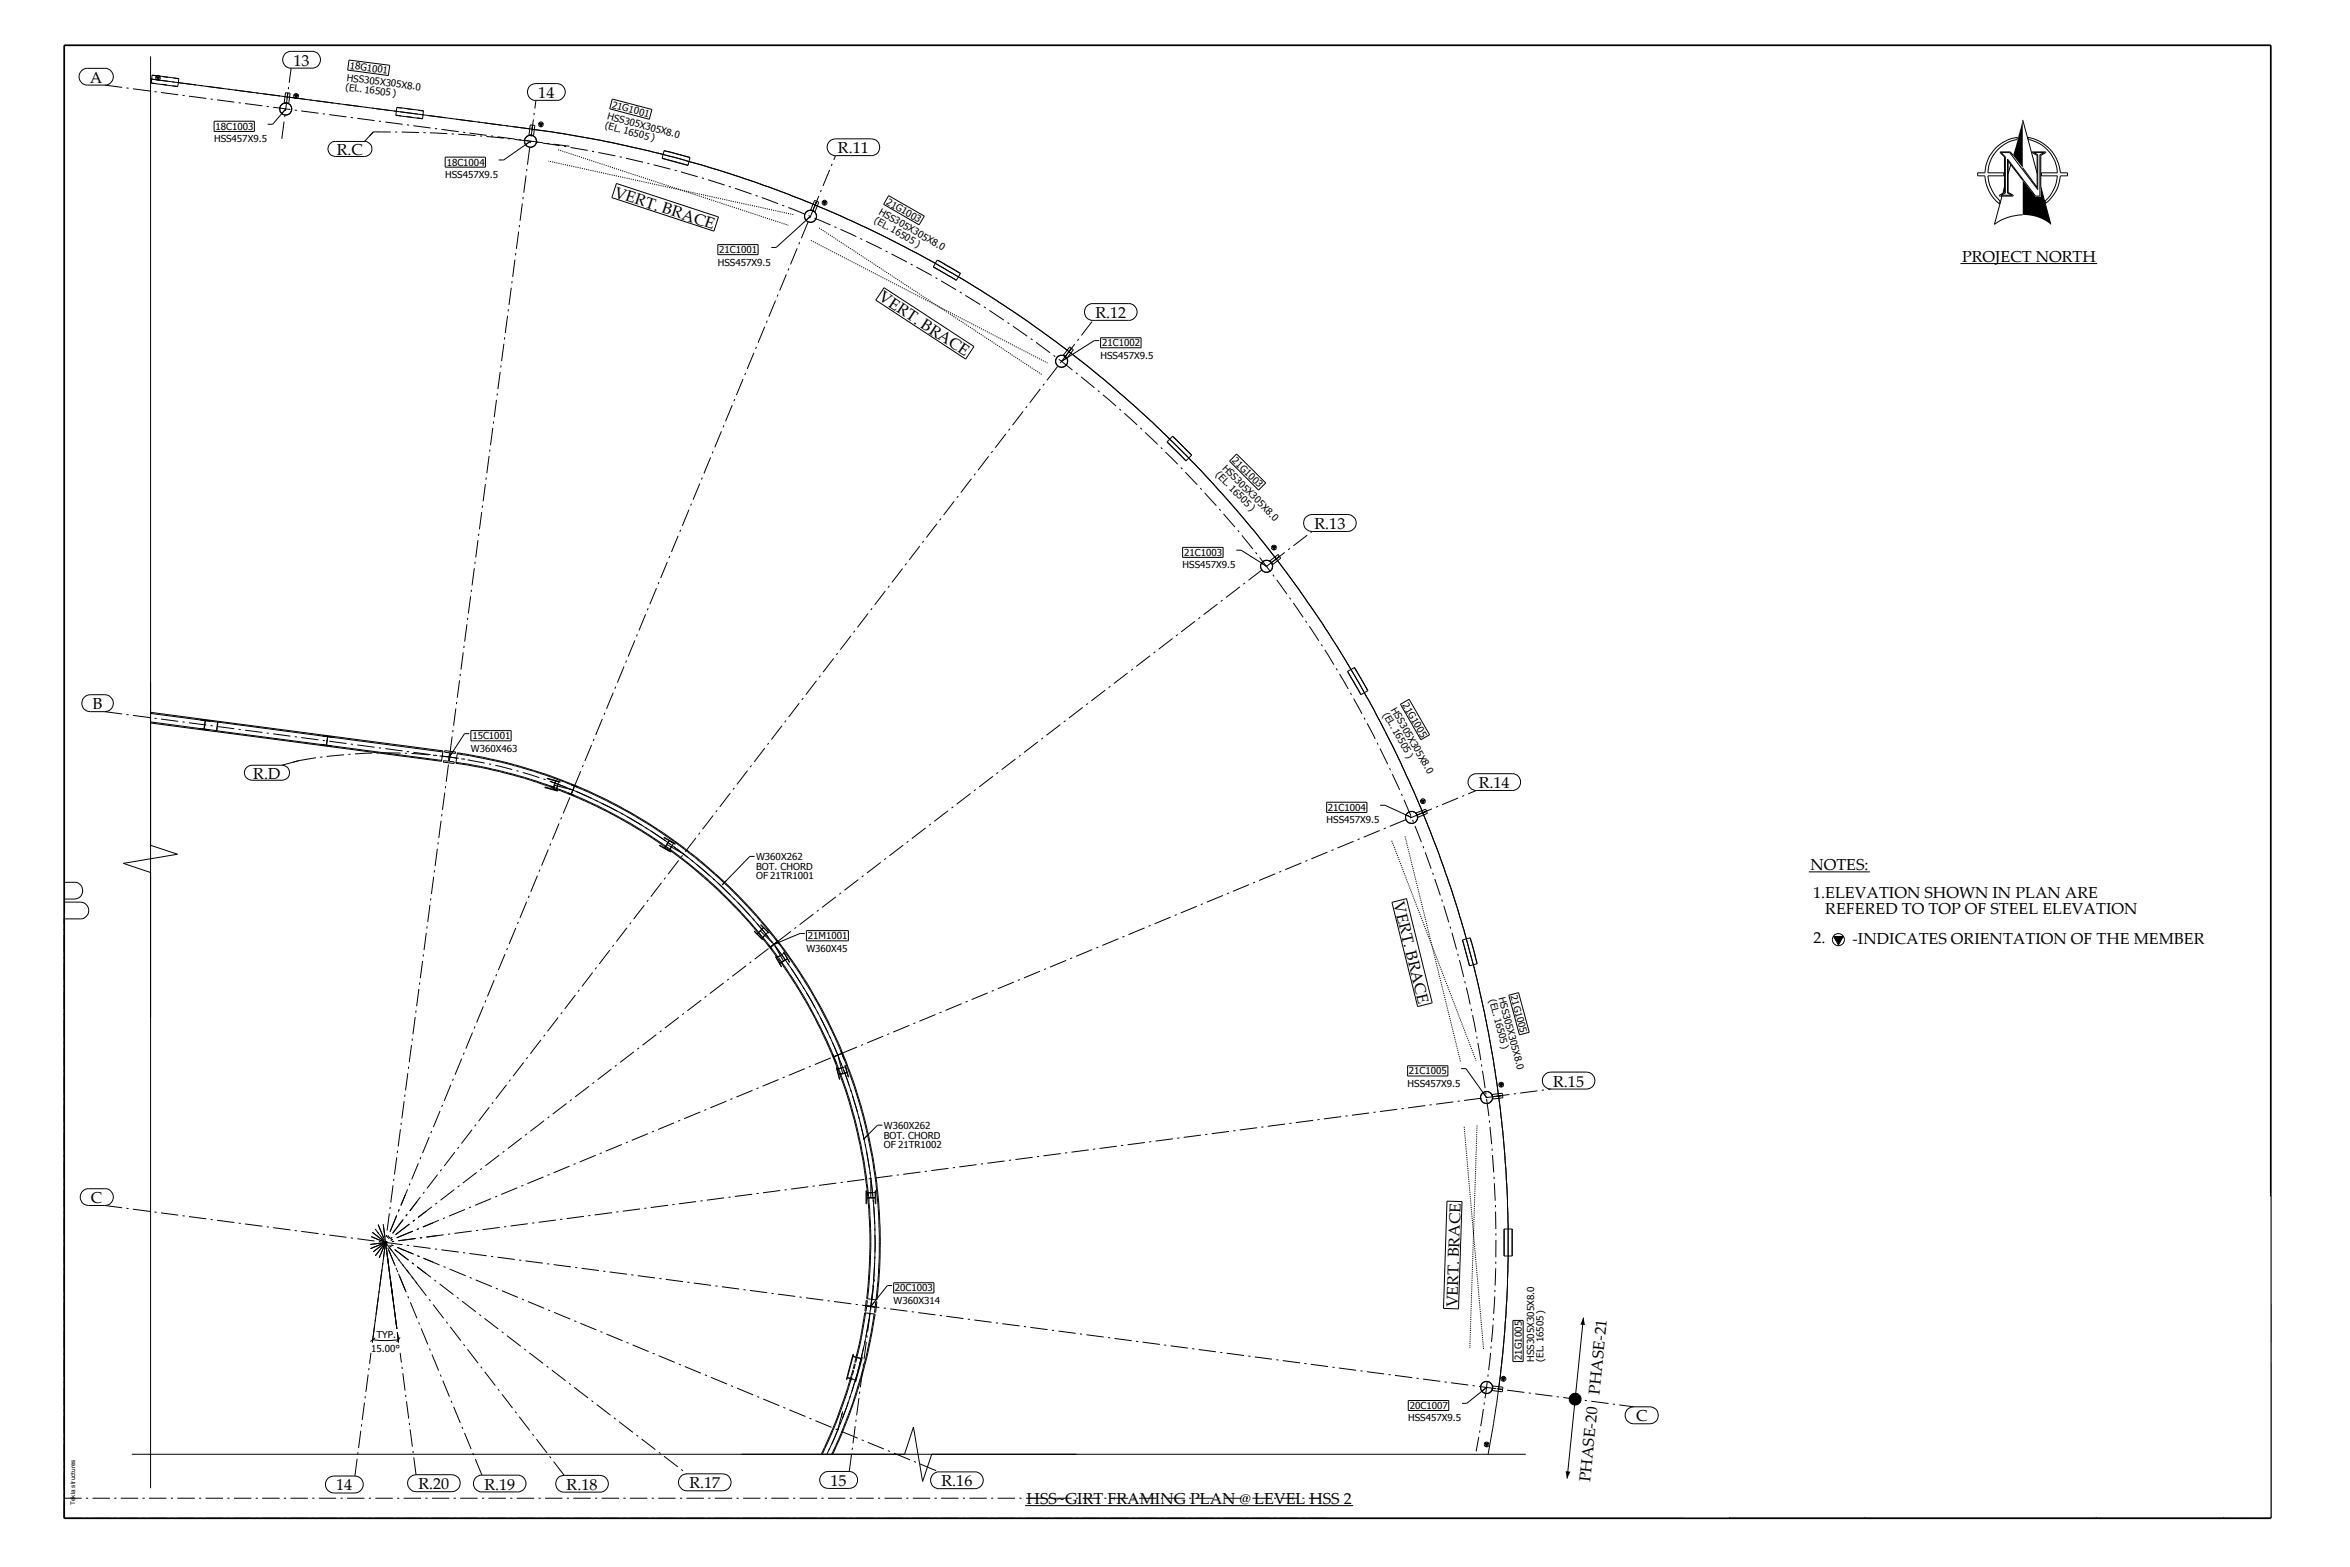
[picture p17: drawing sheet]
<svg xmlns="http://www.w3.org/2000/svg" width="914mm" height="610mm" viewBox="0 0 914 610" stroke-linecap="round" stroke-linejoin="round" font-family="sans-serif">
<defs><g id="words">
<g font-size="6.2">
<text x="114.2" y="25.6">13</text>
<text x="35" y="32.2">A</text>
<text x="209.5" y="38.1">14</text>
<text x="326.1" y="59.6">R.11</text>
<text x="131.1" y="60.3">R.C</text>
<text x="238.8" y="76.5" transform="rotate(18 238.8 76.5)">VERT. BRACE</text>
<text x="763.4" y="101.9">PROJECT NORTH</text>
<text x="341.5" y="116.5" transform="rotate(33 341.5 116.5)">VERT. BRACE</text>
<text x="426.2" y="123.7">R.12</text>
<text x="511.5" y="205.8">R.13</text>
<text x="36.1" y="275.9">B</text>
<text x="98.6" y="302.9">R.D</text>
<text x="575.4" y="306.6">R.14</text>
<text x="704.4" y="338.6">NOTES:</text>
<text x="542.2" y="351.4" transform="rotate(76 542.2 351.4)">VERT. BRACE</text>
<text x="705.5" y="349.5">1.ELEVATION SHOWN IN PLAN ARE</text>
<text x="710.2" y="355.7">REFERED TO TOP OF STEEL ELEVATION</text>
<text x="705.6" y="366.9">2.</text>
<text x="720.9" y="367.4">-INDICATES ORIENTATION OF THE MEMBER</text>
<text x="604.4" y="422.7">R.15</text>
<text x="35.4" y="468">C</text>
<text x="567.1" y="508.6" transform="rotate(-88 567.1 508.6)">VERT. BRACE</text>
<text x="622.4" y="542.5" transform="rotate(-84 622.4 542.5)">PHASE-21</text>
<text x="636.6" y="553">C</text>
<text x="130.8" y="579.8">14</text>
<text x="162.8" y="579.4">R.20</text>
<text x="188.5" y="579.5">R.19</text>
<text x="220.5" y="579.5">R.18</text>
<text x="268.2" y="579">R.17</text>
<text x="323.2" y="578.1">15</text>
<text x="366.4" y="578.2">R.16</text>
<text x="618.7" y="576.7" transform="rotate(-84 618.7 576.7)">PHASE-20</text>
<text x="399.5" y="585.1">HSS~GIRT FRAMING PLAN @ LEVEL HSS 2</text>
</g>
<g font-size="3.7">
<text x="136" y="26.8" transform="rotate(7 136 26.8)">18G1001</text>
<text x="134.3" y="35.1" transform="rotate(7 134.3 35.1)">(EL. 16505 )</text>
<text x="134.8" y="31.4" transform="rotate(7 134.8 31.4)">HSS305X305X8.0</text>
<text x="237.9" y="41.8" transform="rotate(15 237.9 41.8)">21G1001</text>
<text x="236.1" y="46.3" transform="rotate(15 236.1 46.3)">HSS305X305X8.0</text>
<text x="83.9" y="50.5">18C1003</text>
<text x="235.2" y="49.9" transform="rotate(15 235.2 49.9)">(EL. 16505 )</text>
<text x="83.3" y="55.4">HSS457X9.5</text>
<text x="173.8" y="64.4">18C1004</text>
<text x="173.2" y="69.3">HSS457X9.5</text>
<text x="341.7" y="83.1" transform="rotate(30 341.7 83.1)">HSS305X305X8.0</text>
<text x="344.6" y="79.3" transform="rotate(30 344.6 79.3)">21G1003</text>
<text x="339.9" y="86.4" transform="rotate(30 339.9 86.4)">(EL. 16505 )</text>
<text x="279.8" y="98.6">21C1001</text>
<text x="279.3" y="103.3">HSS457X9.5</text>
<text x="428.8" y="134.8">21C1002</text>
<text x="428.2" y="139.5">HSS457X9.5</text>
<text x="479.2" y="179.3" transform="rotate(45 479.2 179.3)">21G1003</text>
<text x="472.9" y="184.9" transform="rotate(45 472.9 184.9)">(EL. 16505 )</text>
<text x="475.4" y="182.3" transform="rotate(45 475.4 182.3)">HSS305X305X8.0</text>
<text x="460.2" y="221.1">HSS457X9.5</text>
<text x="460.8" y="216.2">21C1003</text>
<text x="545.6" y="274.2" transform="rotate(60 545.6 274.2)">21G1005</text>
<text x="538" y="278" transform="rotate(60 538 278)">(EL. 16505 )</text>
<text x="541.1" y="276.1" transform="rotate(60 541.1 276.1)">HSS305X305X8.0</text>
<text x="183.8" y="287.6">15C1001</text>
<text x="183.2" y="292.4">W360X463</text>
<text x="516.7" y="315.5">21C1004</text>
<text x="516.2" y="320.3">HSS457X9.5</text>
<text x="294.2" y="334.7">W360X262</text>
<text x="294.2" y="338.3">BOT. CHORD</text>
<text x="294.2" y="342.1">OF 21TR1001</text>
<text x="314.4" y="365.4">21M1001</text>
<text x="313.8" y="370.2">W360X45</text>
<text x="579.5" y="389.1" transform="rotate(75 579.5 389.1)">(EL. 16505 )</text>
<text x="583" y="388.2" transform="rotate(75 583 388.2)">HSS305X305X8.0</text>
<text x="587.8" y="387.5" transform="rotate(75 587.8 387.5)">21G1005</text>
<text x="548.2" y="418">21C1005</text>
<text x="547.7" y="422.8">HSS457X9.5</text>
<text x="343.9" y="439.3">W360X262</text>
<text x="343.9" y="443">BOT. CHORD</text>
<text x="343.9" y="446.6">OF 21TR1002</text>
<text x="348.2" y="502.4">20C1003</text>
<text x="347.7" y="507.2">W360X314</text>
<text x="146.5" y="520.4">TYP.</text>
<text x="144.4" y="525.8">15.00°</text>
<text x="592.2" y="529.1" transform="rotate(-90 592.2 529.1)">21G1005</text>
<text x="597" y="529.7" transform="rotate(-90 597 529.7)">HSS305X305X8.0</text>
<text x="600.6" y="529.7" transform="rotate(-90 600.6 529.7)">(EL. 16505)</text>
<text x="548.6" y="548.2">20C1007</text>
<text x="548" y="553">HSS457X9.5</text>
</g>
<text font-size="3.5" x="870.5" y="589.9">Rev.</text>
<text font-size="2.5" x="29.2" y="585.5" transform="rotate(-90 29.2 585.5)">Tekla structures</text>
</g></defs>
<path d="M25 17.6h858.6v573h-858.6z" fill="none" stroke="#000" stroke-width=".68" stroke-linecap="butt"/>
<g fill="none" stroke="#000" stroke-width=".39">
<path d="M31.7 27.5l1.7-.9h7.4a3.3 3.3 0 0 1 3.3 3.2 3.3 3.3 0 0 1-3.3 3.3h-6.8a3.2 3.2 0 0 1-3-2 3.2 3.2 0 0 1 .7-3.6zM58.6 30.7l52.9 7M58.6 21.9v557.1M59.2 29.2l10.4 1.4-.4 3.1-10.4-1.4zM60.7 29.8h1.5l-.7 1.3zM110.9 20.9l1.7-.9h8.8a3.3 3.3 0 0 1 3.3 3.2 3.3 3.3 0 0 1-3.3 3.3h-8.1a3.3 3.3 0 0 1-3.1-2 3.3 3.3 0 0 1 .7-3.6zM112.1 37.8l94.7 12.4M114.5 36.8h1.5l-.8 1.4zM135.8 23.4l15.8 2-.5 4-15.8-2.1zM206.2 33.4l1.1-.6 1.2-.3h8.2a3.3 3.3 0 0 1 3.3 3.3 3.3 3.3 0 0 1-3.3 3.2h-8.2a3.3 3.3 0 0 1-3-2 3.3 3.3 0 0 1 .7-3.6zM238.3 38.5l15.4 4.1-1.1 3.8-15.4-4.1zM83.3 47.2h15.7v3.9h-15.7z"/>
<path d="M110.6 40.1l.5-4 1.8 .1-.5 4.1M111.2 42.4l-5.1 5.9h-2M128.4 55.9l1.6-.9h11.8a2.92 2.92 0 0 1 2.9 3 2.92 2.92 0 0 1-2.9 2.9h-11.3a2.97 2.97 0 0 1-2.6-1.9 2.97 2.97 0 0 1 .5-3.1zM143.8 52.9l1.5-1.6-3.5 3.7M154.4 41.7l10.4 1.4-.4 3.1-10.4-1.3zM205.8 52.7l.5-4.1 1.8 .2-.5 4M206.4 54.9l-10.4 7.3h-1.9M207 50.3a436.8 436.8 0 0 1 207.4 85.3l15.2 12.1 13.1 11.4 14.2 13.4 10.8 11 13 14.4 11.1 13.4 12.9 17 9.9 14.4a440 440 0 0 1 33.6 61l4.7 10.7a450.7 450.7 0 0 1 12.2 32.6 409.8 409.8 0 0 1 12.8 48.7 421.7 421.7 0 0 1 7.1 48l1.6 23.2 .2 23.2a449.6 449.6 0 0 1-7.8 75.6M209.7 47.9h1.5l-.7 1.4zM258.4 58.6l10.1 2.7-.8 3-10.1-2.7zM322.8 54.9l1-.6 1.3-.3h13.9a3.3 3.3 0 0 1 3.3 3.3 3.3 3.3 0 0 1-3.3 3.2h-13.9a3.2 3.2 0 0 1-3-2 3.2 3.2 0 0 1 .7-3.6zM776.1 58a15.1 15.1 0 0 1 8.9-4.6l-.2 .9a13.6 13.6 0 0 0-11.3 12.9h6.2v1.2h-6.2a15 15 0 0 0 4.8 9.8l-.3 1.1a15.1 15.1 0 0 1-5.7-10.9h-2.8v-1.2h2.8a15 15 0 0 1 3.8-9.2z"/>
<path d="M778.6 59.4h3.4l10.9 14.3v-13.5l-1.6-.8h4.1l-1.7 .8v16.1h-1.6l-11-14.4v13.2l1.7 .8h-4.2l1.7-.8v-14.1zM787.1 46.7l5.5 20.7M789 53.4a15.3 15.3 0 0 1 12.7 13.8h2.8v1.2h-2.8a14.8 14.8 0 0 1-5.7 10.7l-.2-.9a15 15 0 0 0 4.7-9.8h-6.2v-1.2h6.2a14 14 0 0 0-11.2-12.9zM173.2 61.1h15.7v3.9h-15.7zM239.9 71.4l39.7 13-1.8 5.5-39.7-13zM320.1 78.4h1.5l-.8 1.3zM345.8 76.1l13.9 8-2.1 3.4-13.8-8zM779 76.2l-2.9 11.1a19 19 0 0 1 11-3.7M779.9 72.6l-.5 2.7M782.4 64l-1 3.6M783.3 60.5l-1.1-1.4h-3.9l1.6 1.9v13.8l-1.9 1.1v.4h5.3v-.4l-1.9-1.1v-12.1l5.7 7.4M787.1 65.3l5.5 7.6v-12.4l-1.9-1.1v-.3h5.3v.3l-1.9 1.1v12.1l3.9 14.7"/>
<path d="M279.3 95.2h15.7v3.9h-15.7zM313.6 85.7l1.8-1.5-13.4 12.1h-1.9M315.4 81.8l1.6-3.8 1.6 .7-1.5 3.8M344 111.9l35 22.9-3.2 4.9-35-22.9zM364.7 101.2l-1.6 2.7 9 5.2 1.6-2.8-8.8-5.1M422.9 119l1.7-.9h14.6a3.3 3.3 0 0 1 3.3 3.3 3.3 3.3 0 0 1-3.3 3.2h-13.9a3.3 3.3 0 0 1-3.1-2 3.3 3.3 0 0 1 .7-3.6zM762.8 102.5h53.2M413.7 138.3l2.5-3.3 1.5 1.1-2.6 3.3M427.7 132.5h-1.9l-12.7 8 1.9-1.2M428.2 131.4h15.8v3.9h-15.8zM456.3 169.7l7.4 7.3-2.3 2.3-7.3-7.3zM481.2 176.6l11.3 11.3-2.8 2.8-11.2-11.3z"/>
<path d="M460.2 212.9h15.7v3.9h-15.7zM481.1 214h1.8l9.9 6.3-2-1.3M494 218.3l3.3-2.6 1 1.5-3.2 2.5M495 212.6h1.5l-.8 1.3zM507.7 201.6l1.6-1.2 1.2-.2h13.9a3.3 3.3 0 0 1 3.3 3.3 3.3 3.3 0 0 1-3.3 3.3h-13.9a3.3 3.3 0 0 1-2.8-5.2zM32.8 271.3l1.7-1h6.3a3.3 3.3 0 0 1 3.3 3.3 3.3 3.3 0 0 1-3.3 3.3h-5.7a3.3 3.3 0 0 1-3-2 3.3 3.3 0 0 1 .7-3.6zM58.6 277.1l26.2 3.5-.1 .3M58.6 277.5l21.2 2.8-.5 3.3M78 279.9l3.8 .7zM524.3 261.2l2.7-1.5 5.3 8.9-2.8 1.7zM544.9 274l3.4-2 8 13.8-3.4 2zM58.6 280.8l20.7 2.8"/>
<path d="M79.3 283.6l-1.8-.1 3.9 .4-1.9-.3M79.5 283.6l4.7 .6M84.4 284.3l42.6 5.6M84.7 280.9l-4.8-.6-.4 3.3M84.7 280.9l-.5 3.7-25.6-3.3M84.8 280.6l87.6 11.5-.6 4.1-87.5-11.6zM84.8 280.9l87.5 11.6M95.6 299l.8-.8 1.6-.5h11.7a2.92 2.92 0 0 1 3 2.9 2.92 2.92 0 0 1-3 2.9h-11.7a2.92 2.92 0 0 1-2.4-4.5zM114.1 296.5l2.1-.6-6.5 1.8M125.1 289.6l3.8 .7zM125.6 286.2l3.8 .7zM127.1 289.9l44.8 5.9"/>
<path d="M127.5 286.6l-.5 3.3M173.1 292l4.2 .5-.1 .6-1.9-.2-.5 3.3 2 .2-.1 .6-4.2-.5 .1-.6 1.9 .3 .4-3.3-1.9-.3zM177.5 296.6a190.6 190.6 0 0 1 37.9 9.6M177.9 293.2a193.7 193.7 0 0 1 45.6 12.6l-1.3 3.1-1.1-.5M182.6 285.4h-1.8l-6 9.1 1.4-2M183.2 284.2h15.7v4h-15.7zM212.9 302.8l5.1 1.3-1.8-.2-.8 3.2 1.7 .4-.1 .3-5-1.4v-.2l3.1 .8 1-3.2zM215.3 306.6a190.6 190.6 0 0 0-37.9-9.7l.6-4 2.3 .3a226.2 226.2 0 0 1 22.4 5 191.3 191.3 0 0 1 42.5 17.8l4.4 2.6a191.7 191.7 0 0 1 53.1 47.5l-.1 .2M216.6 307.1a178.7 178.7 0 0 1 42.2 22.4M216.7 306.7l4.4 1.7M217.3 304.1l-.8 3.3M221.1 308.4l2.4 1.1"/>
<path d="M222.3 308.9l1.2 .6M222.3 308.9l.9 .4M222.4 305.1l2.5 1.1zM223.5 309.5a173.4 173.4 0 0 1 24.1 12.2l11.4 7.5M223.6 305.8l-1.3 3.1M224.5 306.2a190.7 190.7 0 0 1 77.9 60.2M516.2 312.1h15.7v4h-15.7zM537 313.3h1.9l10.3 4.7-2.1-1M550.9 316.3l3.8-1.5 .7 1.6-3.8 1.6M552.9 311.2h1.5l-.8 1.3zM572.2 301.9l1.7-.9h14.5a3.3 3.3 0 0 1 3.3 3.2 3.3 3.3 0 0 1-3.3 3.3h-13.9a3.3 3.3 0 0 1-3-2 3.3 3.3 0 0 1 .7-3.6zM58.6 328.8l10.5 3.5-21.1 3.6 10.6 3.5"/>
<path d="M258.4 325.7l4.4 2.6-2.4-1.2-1.7 2.9 2.2 1.5-4.4-2.6 2.1 1 1.7-2.9zM260.5 330.7a186 186 0 0 1 34.5 32.2M260.7 331.1l-.1 .2M260.7 330.4a183.7 183.7 0 0 1 34.5 32.3M262 328.1l-1.6 2.9M262.5 328.1l-.1 .2M293.6 333.2h-1.8l-10.8 11.1 1.6-1.7M703.8 339.2h23.8M25 350.9h6.2a3.3 3.3 0 0 1 3.3 3.3 3.3 3.3 0 0 1-3.3 3.3h-6.2M25 343.2h3.9a3.3 3.3 0 0 1 3.3 3.3 3.3 3.3 0 0 1-3.3 3.3h-3.9M541.6 351l5.7-1.4 10 40.5-5.7 1.5zM293.5 362.3l1.1 1 2.4-2.5-.9-1.1 3.2 3.3-2.2-2.1-2.5 2.5 2.1 2.1z"/>
<path d="M295.7 364.5h.1M296.6 364.9l3 3.6M296.8 364.7l3 3.7M298.3 361.9l-.1 .1M298.9 362.6l-2.5 2.5M299.1 367.8l.6 .7 2.8-2.1-2.7 2.1 .4 .7zM299.7 368.6l2.6 3.8M299.9 368.5l2.8 3.8M301.8 372.2l1.6 2.4 2.9-1.6-1.3-2.7 2.3 4-.9-1.3-3 1.8 .6 1.4zM302.1 365.6l1 1.4zM302.5 366.4a194.2 194.2 0 0 1 24.7 42.5M302.5 366.3l-2.8 2.1"/>
<path d="M302.6 366.4l.2-.2a192.5 192.5 0 0 1 38.4 139.5l-4-.5a181.6 181.6 0 0 0 .5-39.1M302.6 373.4l-.2 .1M303.9 374.6a180.9 180.9 0 0 1 21.5 39.8l.6 1.4M304.2 374.3l.1 .2a187.4 187.4 0 0 1 19.7 35.6M305.1 370.8l-3 1.8M305.7 371.6l-.1 .1M313.2 363.1h-1.9l-10.1 4.3 2.1-.9M313.8 362h16.3v4h-16.3zM569 365.7l3.1-.9 2.7 10.1-3 .9zM713.5 364.3h3.7l-1.9 3.3zM587.1 387.2l3.8-1 4.1 15.4-3.8 1zM324 410.1l.9 2"/>
<path d="M324.9 412.1l1.4 3.6M325.5 415.4l.8 2.6 3.2-.8-.6-2.8 1.3 4.6-.6-1.7-3.3 .9 .3 1.7zM325.9 416.3l-.2 .1M326.8 418.1a188.4 188.4 0 0 1 10.7 45.9M327.2 418a193.6 193.6 0 0 1 10.6 46M327.2 408.9l.3 .9M327.2 408.9l.7 1.9M327.5 409.8l-3.1 1.3-.4-1M327.6 409.9l.3 .9M327.6 409.9l-3.2 1.2 .5 1M327.9 410.8a192.7 192.7 0 0 1 13 94.9M328.9 415l-3.2 .9"/>
<path d="M329.2 415.4l-.1 .1M547.7 414.6h15.7v4h-15.7zM568.5 415.7h1.9l8 11.3-1.3-2M601.1 418.1l1-.8 1.3-.2h13.9a3.3 3.3 0 0 1 3.3 3.3 3.3 3.3 0 0 1-3.3 3.3h-13.9a3.2 3.2 0 0 1-3-2 3.2 3.2 0 0 1 .7-3.6zM343.3 437.7h-1.8l-5.5 5.5 1.7-1.6M580.5 425.8l4-.5 .3 1.8-4.1 .5M583.4 421.6h1.5l-.8 1.2zM32.2 463.4l1.7-1h6.9a3.3 3.3 0 0 1 3.3 3.3 3.3 3.3 0 0 1-3.3 3.3h-6.3a3.3 3.3 0 0 1-3-2.1 3.3 3.3 0 0 1 .7-3.5zM337 463.2h.2v2.6h3.3v-2.6h.3v5.1h-.3v-2.2h-3.3v2.2h-.2zM337 463.6h.2M337.2 464h3.3M338.1 466.1a188.5 188.5 0 0 1-.5 39.2"/>
<path d="M340.5 463.6h.3M563 467.3l5.9 .1-1.4 41.8-5.8-.2zM585.2 478.1h3.2v10.5h-3.2zM347.7 499h15.7v4h-15.7zM154.4 517l-4.4-33.6-5 37.8a37 37 0 0 0 10 0l-.4-2.9M336.8 510.7l-1.6 9.7-1.7 7.7M337.1 505.9l.4 .1-.3 1.9 3.3 .4 .3-1.9h.4l-.5 4.1h-.4l.2-1.9-3.3-.4-.2 1.9-.5-.1zM340.1 511.2a193 193 0 0 1-5.2 24.7 195.6 195.6 0 0 1-10.8 28.8l-.5 1M347.1 500.1h-1.8l-6.5 8.2 1.6-1.9M588.7 513.7h4v16h-4zM616.1 512.6l-6.3 62.6M674 514.9h209.6"/>
<path d="M691.2 507.3v15.2M723.1 507.3v15.2M837.5 507.3v22.8M146 520.5l-1.9 1.4M155.7 520.3l-1.4 1.8M329.7 535.9l3.2 1M330.9 536.3l-.4 1.1a179.2 179.2 0 0 1-11 28.3M331.2 536.4l-.3 1.1a173.8 173.8 0 0 1-9.8 25.8l-1.1 2.4M331.6 528.4h.1M331.9 526.9l.2 .1-.1 .6 3.2 .9 .3-.6-2.6 9.7 2.2-9-3.2-.9-2.5 8.9zM333.2 528l1.7-7.6 1.6-9.7 4 .5a192.7 192.7 0 0 1-16.1 53.6l-.4 .9M334.9 529.3h.3"/>
<path d="M580.7 539.2l4.1 .5-.3 1.7-4-.5M584.3 535.9h1.4l-.7 1.3zM673.9 529.8h209.7M674 522.5h209.6v-15.2h-209.6v22.8M691.3 522.5v7.3M723.3 522.5v7.6M883.5 522.6v7.2M327.9 549.1l-.5 1.8M548 544.8h15.7v3.9h-15.7zM576.6 541.2l1.8-1.5-7.7 6.2h-1.8M633.3 548.2l1.1-.7 1.3-.2h6.2a3.3 3.3 0 0 1 3.3 3.3 3.3 3.3 0 0 1-3.3 3.3h-6.2a3.3 3.3 0 0 1-3.1-2.1 3.3 3.3 0 0 1 .7-3.6zM673.1 559h210.4"/>
<path d="M673.1 551.1h210.4M725.7 551.1v39.4M815.7 559.1v31.4M51.3 565.7h542.4M127.6 575.1l1.1-.6 1.2-.3h8.2a3.3 3.3 0 0 1 3.2 3.3 3.3 3.3 0 0 1-3.2 3.3h-8.2a3.3 3.3 0 0 1-3-2.1 3.3 3.3 0 0 1 .7-3.6zM159.6 574.6l1-.6 1.3-.3h13.9a3.3 3.3 0 0 1 3.3 3.3 3.3 3.3 0 0 1-3.3 3.3h-13.9a3.3 3.3 0 0 1-3.1-2.1 3.3 3.3 0 0 1 .8-3.6zM185.2 574.8l1.7-.9h14.5a3.3 3.3 0 0 1 3.2 3.2 3.3 3.3 0 0 1-3.2 3.3h-13.9a3.3 3.3 0 0 1-3-2 3.3 3.3 0 0 1 .7-3.6zM217.2 574.9l1.1-.7 1.2-.2h13.9a3.3 3.3 0 0 1 3.3 3.2 3.3 3.3 0 0 1-3.3 3.3h-13.9a3.3 3.3 0 0 1-3-2 3.3 3.3 0 0 1 .7-3.6zM265 574.3l1-.7 1.3-.2h13.9a3.3 3.3 0 0 1 3.3 3.3 3.3 3.3 0 0 1-3.3 3.3h-13.9a3.3 3.3 0 0 1-3.1-2.1 3.3 3.3 0 0 1 .8-3.6zM320 573.4l1-.7 1.2-.3h8.3a3.3 3.3 0 0 1 3.2 3.3 3.3 3.3 0 0 1-3.2 3.3h-8.3a3.2 3.2 0 0 1-3-2 3.2 3.2 0 0 1 .8-3.6zM352 565.7l3.4-10.5 3.6 21.1 3.5-10.6M363.1 573.5l1.6-.9h14.6a3.3 3.3 0 0 1 3.3 3.3 3.3 3.3 0 0 1-3.3 3.2h-13.9a3.3 3.3 0 0 1-3-2 3.3 3.3 0 0 1 .7-3.6z"/>
<path d="M577.7 561.4h1.5l-.8 1.4zM673.1 574.8h210.4M673.1 566.9h210.4M865.2 574.8v15.7M873.8 575.2l6.8 11.7-13.5-.1zM398.9 585.7h127.6M672.9 590.5v-60.5h210.7v60.5M673.1 582.7h143.1M673.1 590.5h210.4"/>
<circle cx="61.5" cy="30.2" r=".94"/>
<circle cx="115.2" cy="37.3" r=".94"/>
<circle cx="111.2" cy="42.4" r="2.4"/>
<circle cx="111.2" cy="42.4" r="2.31"/>
<circle cx="206.4" cy="55" r="2.32"/>
<circle cx="206.4" cy="54.9" r="2.4"/>
<circle cx="210.5" cy="48.4" r=".94"/>
<circle cx="320.8" cy="78.9" r=".95"/>
<circle cx="315.4" cy="84.1" r="2.4"/>
<circle cx="315.4" cy="84.2" r="2.32"/>
<circle cx="413" cy="140.5" r="2.29"/>
<circle cx="413.1" cy="140.5" r="2.38"/>
<circle cx="495.7" cy="213" r=".94"/>
<circle cx="492.8" cy="220.3" r="2.29"/>
<circle cx="492.8" cy="220.3" r="2.41"/>
<circle cx="549.3" cy="318" r="2.31"/>
<circle cx="549.3" cy="318" r="2.38"/>
<circle cx="553.6" cy="311.7" r=".95"/>
<circle cx="715.3" cy="365.5" r="2.35"/>
<circle cx="578.4" cy="427" r="2.29"/>
<circle cx="578.4" cy="426.9" r="2.4"/>
<circle cx="584.1" cy="422" r=".94"/>
<circle cx="578.4" cy="539.8" r="2.29"/>
<circle cx="578.4" cy="539.8" r="2.41"/>
<circle cx="585" cy="536.4" r=".95"/>
<circle cx="612.9" cy="544.3" r="2.27"/>
<circle cx="578.5" cy="561.9" r=".94"/>
</g>
<g fill="none" stroke="#000" stroke-width=".39" stroke-dasharray="6.8 1.7 .8 1.7" stroke-linecap="butt">
<path d="M40.8 33.1l180.8 23.8M58.6 30.7l52.9 7M112.1 37.8l94.7 12.4M109.6 54l3.7-27.5M145.3 51.3a432 432 0 0 1 429.1 513.3M207 50.3l2 .2M209 50.5l1.9 .3M210.9 50.8l1.9 .3M212.8 51.1l1.9 .2M214.7 51.3l2 .3M216.7 51.6l1.8 .3M218.5 51.9l2 .3"/>
<path d="M220.5 52.2l1.8 .4M222.3 52.6l2 .3M224.3 52.9l1.9 .4M226.2 53.3l1.9 .3M228.1 53.6l1.9 .3M230 53.9l1.9 .4M231.9 54.3l1.9 .3M233.8 54.6l1.9 .4M235.7 55l1.9 .4M237.6 55.4l1.9 .4M239.5 55.8l1.9 .4M241.4 56.2l1.9 .4"/>
<path d="M243.3 56.6l1.9 .5M245.2 57.1l1.9 .4M247.1 57.5l1.9 .4M249 57.9l1.9 .4M250.9 58.3l1.8 .5M252.7 58.8l1.9 .5M254.6 59.3l1.9 .4M256.5 59.7l1.9 .5M258.4 60.2l1.9 .5M260.3 60.7l1.8 .4M262.1 61.1l1.9 .5M264 61.6l1.9 .5"/>
<path d="M265.9 62.1l1.8 .6M267.7 62.7l1.9 .5M269.6 63.2l1.8 .6M271.4 63.8l1.9 .5M273.3 64.3l1.9 .6M275.2 64.9l1.8 .5M277 65.4l1.9 .6M278.9 66l1.9 .5M280.8 66.5l1.8 .6M282.6 67.1l1.9 .6M284.5 67.7l1.8 .6M286.3 68.3l1.8 .6"/>
<path d="M288.1 68.9l1.9 .7M290 69.6l1.8 .6M291.8 70.2l1.8 .6M293.6 70.8l1.9 .7M295.5 71.5l1.8 .6M297.3 72.1l1.8 .6M299.1 72.7l1.8 .7M300.9 73.4l1.9 .7M302.8 74.1l1.7 .7M304.5 74.8l1.9 .6M306.4 75.4l1.8 .8M308.2 76.2l1.8 .7"/>
<path d="M310 76.9l1.8 .7M311.8 77.6l1.8 .7M313.6 78.3l1.8 .7M315.4 79l1.8 .8M317.2 79.8l1.7 .7M315.4 84.2l2.4-5.9M318.9 80.5l1.9 .8M320.8 81.3l1.8 .7M322.6 82l1.8 .8M324.4 82.8l1.7 .8M326.1 83.6l1.7 .7M327.8 84.3l1.8 .9"/>
<path d="M329.6 85.2l1.8 .7M331.4 85.9l1.8 .9M333.2 86.8l1.7 .8M334.9 87.6l1.7 .8M336.6 88.4l1.8 .8M338.4 89.2l1.8 .9M340.2 90.1l1.7 .8M341.9 90.9l1.8 .9M343.7 91.8l1.7 .8M345.4 92.6l1.7 1M347.1 93.6l1.7 .8M348.8 94.4l1.8 .9"/>
<path d="M350.6 95.3l1.7 .9M352.3 96.2l1.7 .9M354 97.1l1.7 .9M355.7 98l1.8 .9M357.5 98.9l1.7 .9M359.2 99.8l1.6 1M360.8 100.8l1.7 .9M362.5 101.7l1.7 .9M364.2 102.6l1.7 1M365.9 103.6l1.7 1M367.6 104.6l1.6 1M369.2 105.6l1.7 .9"/>
<path d="M370.9 106.5l1.7 1M372.6 107.5l1.7 1M374.3 108.5l1.6 1M375.9 109.5l1.7 1M377.6 110.5l1.6 1M379.2 111.5l1.7 1M380.9 112.5l1.6 1M382.5 113.5l1.7 1.1M384.2 114.6l1.6 1.1M385.8 115.7l1.6 1M387.4 116.7l1.6 1.1M389 117.8l1.7 1"/>
<path d="M390.7 118.8l1.6 1.1M392.3 119.9l1.7 1.1M394 121l1.5 1M395.5 122l1.6 1.1M397.1 123.1l1.6 1.1M398.7 124.2l1.6 1.1M400.3 125.3l1.6 1.2M401.9 126.5l1.5 1.1M403.4 127.6l1.6 1.1M405 128.7l1.7 1.2M406.7 129.9l1.5 1.1M408.2 131l1.6 1.2"/>
<path d="M409.8 132.2l1.5 1.1M411.3 133.3l1.5 1.2M412.8 134.5l1.6 1.1M414.4 135.6l1.6 1.2M416 136.8l1.5 1.2M417.5 138l1.5 1.2M419 139.2l1.5 1.2M413.1 140.5l3.8-4.9M420.5 140.4l1.6 1.2M422.1 141.6l1.5 1.1M423.6 142.7l1.5 1.3M425.1 144l1.5 1.2"/>
<path d="M426.6 145.2l1.5 1.3M428.1 146.5l1.5 1.2M429.6 147.7l1.4 1.2M431 148.9l1.6 1.3M432.6 150.2l1.4 1.3M434 151.5l1.4 1.2M435.4 152.7l1.6 1.3M437 154l1.4 1.3M438.4 155.3l1.4 1.2M439.8 156.5l1.5 1.3M441.3 157.8l1.4 1.3M442.7 159.1l1.5 1.3"/>
<path d="M444.2 160.4l1.4 1.3M445.6 161.7l1.4 1.4M447 163.1l1.5 1.2M448.5 164.3l1.3 1.4M449.8 165.7l1.5 1.3M451.3 167l1.3 1.4M452.6 168.4l1.5 1.4M454.1 169.8l1.3 1.3M455.4 171.1l1.5 1.4M456.9 172.5l1.3 1.3M458.2 173.8l1.4 1.4M459.6 175.2l1.3 1.3"/>
<path d="M460.9 176.5l1.4 1.4M462.3 177.9l1.3 1.4M463.6 179.3l1.4 1.4M465 180.7l1.3 1.4M466.3 182.1l1.4 1.4M467.7 183.5l1.3 1.4M469 184.9l1.3 1.5M470.3 186.4l1.4 1.4M471.7 187.8l1.2 1.4M472.9 189.2l1.3 1.5M474.2 190.7l1.4 1.4M475.6 192.1l1.2 1.4"/>
<path d="M476.8 193.5l1.3 1.5M478.1 195l1.3 1.4M479.4 196.4l1.3 1.5M480.7 197.9l1.2 1.5M481.9 199.4l1.3 1.4M483.2 200.8l1.3 1.6M484.5 202.4l1.1 1.4M485.6 203.8l1.3 1.5M486.9 205.3l1.3 1.5M488.2 206.8l1.2 1.5M489.4 208.3l1.2 1.5M490.6 209.8l1.2 1.5"/>
<path d="M491.8 211.3l1.2 1.6M493 212.9l1.2 1.5M494.2 214.4l1.2 1.5M495.4 215.9l1.2 1.5M496.6 217.4l1.2 1.5M497.8 218.9l1.1 1.7M492.8 220.3l5-3.8M498.9 220.6l1.2 1.5M500.1 222.1l1.1 1.5M501.2 223.6l1.2 1.6M502.4 225.2l1.1 1.5M503.5 226.7l1.2 1.6"/>
<path d="M504.7 228.3l1.1 1.6M505.8 229.9l1.1 1.6M506.9 231.5l1.1 1.6M508 233.1l1.1 1.6M509.1 234.7l1.1 1.5M510.2 236.2l1.1 1.6M511.3 237.8l1.1 1.6M512.4 239.4l1.1 1.6M513.5 241l1.1 1.7M514.6 242.7l1 1.6M515.6 244.3l1.1 1.7M516.7 246l1 1.6"/>
<path d="M517.7 247.6l1.1 1.6M518.8 249.2l1.1 1.7M519.9 250.9l1 1.6M520.9 252.5l1 1.7M521.9 254.2l1 1.6M522.9 255.8l1 1.7M523.9 257.5l.9 1.6M524.8 259.1l1.1 1.7M40.8 276.9l142 18.7M525.9 260.8l1 1.7M526.9 262.5l.9 1.6M527.8 264.1l1 1.7"/>
<path d="M528.8 265.8l1 1.7M529.8 267.5l.9 1.7M530.7 269.2l.9 1.6M531.6 270.8l1 1.7M532.6 272.5l1 1.7M533.6 274.2l.9 1.7M534.5 275.9l.8 1.7M535.3 277.6l1 1.8M536.3 279.4l.9 1.7M116.2 295.9a190.4 190.4 0 0 1 205.5 269.8M537.2 281.1l.9 1.7M538.1 282.8l.9 1.8"/>
<path d="M539 284.6l.8 1.7M539.8 286.3l.9 1.7M540.7 288l.9 1.7M541.6 289.7l.9 1.7M542.5 291.4l.8 1.8M543.3 293.2l.9 1.8M544.2 295l.8 1.7M545 296.7l.8 1.7M545.8 298.4l.8 1.8M216.6 304.9l-2.4-.9M218.9 305.8l-2.3-.9M221.3 306.7l-2.4-.9"/>
<path d="M223.7 307.7l-2.4-1M226.1 308.7l-2.4-1M228.3 309.7l-2.2-1M230.6 310.8l-2.3-1.1M232.9 311.9l-2.3-1.1M235.2 313l-2.3-1.1M237.5 314.1l-2.3-1.1M239.7 315.3l-2.2-1.2M242 316.5l-2.3-1.2M244.2 317.8l-2.2-1.3M246.4 319l-2.2-1.2M546.6 300.2l.8 1.8"/>
<path d="M547.4 302l.8 1.7M548.2 303.7l.8 1.8M549 305.5l.8 1.8M549.2 318l5.9-2.4M549.8 307.3l.8 1.7M550.6 309l.7 1.8M551.3 310.8l.8 1.8M552.1 312.6l.8 1.8M552.9 314.4l.7 1.8M553.6 316.2l.7 1.8M554.3 318l.8 1.8M555.1 319.8l.7 1.8"/>
<path d="M248.5 320.3l-2.1-1.3M250.7 321.6l-2.2-1.3M252.8 323l-2.1-1.4M254.9 324.4l-2.1-1.4M257 325.8l-2.1-1.4M259.2 327.2l-2.2-1.4M261.2 328.7l-2-1.5M263.3 330.2l-2.1-1.5M265.3 331.7l-2-1.5M267.3 333.2l-2-1.5M269.3 334.9l-2-1.7M271.3 336.5l-2-1.6"/>
<path d="M273.2 338.1l-1.9-1.6M275.2 339.8l-2-1.7M555.8 321.6l.7 1.7M556.5 323.3l.7 1.9M557.2 325.2l.7 1.8M557.9 327l.7 1.8M558.6 328.8l.7 1.8M559.3 330.6l.7 1.8M560 332.4l.6 1.9M560.6 334.3l.7 1.7M561.3 336l.6 1.9M561.9 337.9l.6 1.9"/>
<path d="M562.5 339.8l.7 1.7M277 341.4l-1.8-1.6M278.9 343.1l-1.9-1.7M280.8 344.8l-1.9-1.7M282.6 346.6l-1.8-1.8M284.4 348.4l-1.8-1.8M286.2 350.2l-1.8-1.8M288 352l-1.8-1.8M289.7 353.8l-1.7-1.8M291.4 355.7l-1.7-1.9M293.1 357.6l-1.7-1.9M294.7 359.5l-1.6-1.9"/>
<path d="M563.2 341.5l.6 1.9M563.8 343.4l.7 1.9M564.5 345.3l.6 1.7M565.1 347l.6 1.9M565.7 348.9l.6 1.9M566.3 350.8l.5 1.8M566.8 352.6l.6 1.9M567.4 354.5l.5 1.9M567.9 356.4l.6 1.7M568.5 358.1l.5 1.9M296.4 361.4l-1.7-1.9M298 363.4l-1.6-2"/>
<path d="M299.6 365.4l-1.6-2M301.2 367.4l-1.6-2M302.7 369.4l-1.5-2M304.2 371.4l-1.5-2M305.6 373.5l-1.4-2.1M307.1 375.6l-1.5-2.1M308.5 377.7l-1.4-2.1M309.9 379.8l-1.4-2.1M569 360l.6 1.9M569.6 361.9l.5 1.8M570.1 363.7l.6 1.9M570.7 365.6l.5 1.9"/>
<path d="M571.2 367.5l.5 1.9M571.7 369.4l.5 1.9M572.2 371.3l.5 1.8M572.7 373.1l.5 1.9M573.2 375l.5 1.9M573.7 376.9l.4 1.8M574.1 378.7l.5 2M311.2 381.9l-1.3-2.1M312.6 384.1l-1.4-2.2M313.9 386.3l-1.3-2.2M315.2 388.5l-1.3-2.2M316.4 390.7l-1.2-2.2"/>
<path d="M317.7 392.9l-1.3-2.2M318.9 395.1l-1.2-2.2M320 397.4l-1.1-2.3M321.1 399.7l-1.1-2.3M574.6 380.7l.5 1.8M575.1 382.5l.4 1.9M575.5 384.4l.4 1.9M575.9 386.3l.4 1.9M576.3 388.2l.4 1.9M576.7 390.1l.5 1.9M577.2 392l.4 1.9M577.6 393.9l.3 1.8"/>
<path d="M577.9 395.7l.5 2M578.4 397.7l.3 1.8M578.7 399.5l.4 2M322.2 402l-1.1-2.3M323.3 404.3l-1.1-2.3M324.4 406.6l-1.1-2.3M325.4 408.9l-1-2.3M326.3 411.2l-.9-2.3M327.2 413.6l-.9-2.4M328.2 416l-1-2.4M329.1 418.3l-.9-2.3M579.1 401.5l.4 1.9"/>
<path d="M579.5 403.4l.3 1.9M579.8 405.3l.3 1.9M580.1 407.2l.4 1.9M580.5 409.1l.3 1.9M580.8 411l.4 1.9M581.2 412.9l.2 2M581.4 414.9l.3 1.8M581.7 416.7l.3 2M582 418.7l.3 1.9M329.9 420.7l-.8-2.4M330.7 423.2l-.8-2.5M331.6 425.5l-.9-2.3"/>
<path d="M332.2 428l-.6-2.5M333 430.4l-.8-2.4M333.7 432.8l-.7-2.4M334.3 435.3l-.6-2.5M334.9 437.7l-.6-2.4M578.4 427l6.3-.9M582.3 420.6l.3 1.9M582.6 422.5l.2 1.9M582.8 424.4l.3 2M583.4 428.2l-.3-1.8M583.6 430.2l-.2-2M583.9 432.1l-.3-1.9"/>
<path d="M584 434l-.1-1.9M584.3 435.9l-.3-1.9M584.5 437.9l-.2-2M584.7 439.8l-.2-1.9M335.5 440.2l-.6-2.5M336.1 442.7l-.6-2.5M336.6 445.2l-.5-2.5M337.1 447.6l-.5-2.4M337.6 450.2l-.5-2.6M338 452.6l-.4-2.4M338.4 455.2l-.4-2.6M338.8 457.6l-.4-2.4"/>
<path d="M584.9 441.8l-.2-2M585 443.7l-.1-1.9M585.2 445.6l-.2-1.9M585.4 447.5l-.2-1.9M585.6 449.5l-.2-2M585.6 451.4v-1.9M585.8 453.3l-.2-1.9M586 455.3l-.2-2M586.1 457.2l-.1-1.9M586.1 459.1v-1.9M40.8 469l594.9 78.3M144.9 479.4l122.4 94"/>
<path d="M144.9 479.4l21 16.2M339.1 460.2l-.3-2.6M339.3 462.7l-.2-2.5M339.6 465.2l-.3-2.5M339.9 467.8l-.3-2.6M340 470.2l-.1-2.4M340.2 472.8l-.2-2.6M340.4 475.3l-.2-2.5M340.4 477.9v-2.6M586.3 461.1l-.2-2M586.4 463l-.1-1.9M586.5 465l-.1-2"/>
<path d="M586.6 468.8v-1.9M586.6 466.9l-.1-1.9M586.7 470.7l-.1-1.9M586.7 474.6v-1.9M586.7 472.7v-2M586.8 478.5v-1.9M586.8 476.6l-.1-2M144.1 484.1l459.3-60.4M144.1 484.1l25.7-3.4M144.2 485.7l430.3-178.2M144.2 485.7l24.3-10M144.4 481.1l221 91.5"/>
<path d="M144.4 481.1l24.1 9.9M145.2 487l365.3-280.2M145.2 487l20.7-15.8M146 488.5l279.3-363.9M146 488.5l16.2-21M147.6 489.3l177.5-428.8M147.6 489.3l10-24.4M162.2 499.2l-16.2-21.1M339.9 498.2l.2-2.6M340.1 495.6l.2-2.5M340.3 493.1l.1-2.5M340.4 490.6v-2.6"/>
<path d="M340.4 488l.1-2.5M340.4 480.4v-2.5M340.5 485.5v-2.6M340.5 482.9l-.1-2.5M586.6 499.9v-2M586.6 497.9l.1-1.9M586.7 496v-2M586.7 494v-1.9M586.7 492.1l.1-2M586.8 490.1v-1.9M586.8 488.2v-2M586.8 486.2v-1.9"/>
<path d="M586.8 484.3v-1.9M586.8 482.4v-1.9M586.8 480.5v-2M152.7 503.2l-3.6-27M154.4 517l-5.3-40.8M157.6 501.8l-10.4-25.4M337.3 518.2l.4-2.5M337.7 515.7l.5-2.5M338.2 513.2l.3-2.5M338.5 510.7l.3-2.4M338.8 508.3l.4-2.6M339.2 505.7l.2-2.5"/>
<path d="M339.4 503.2l.3-2.6M339.7 500.6l.2-2.4M585.4 519.2l.2-2M585.6 517.2v-1.9M585.6 515.3l.2-1.9M585.8 513.4l.2-1.9M586 511.5l.1-2M586.1 509.5v-1.9M586.1 507.6l.2-2M586.3 505.6l.1-1.9M586.4 503.7l.1-2M586.5 501.7l.1-1.8"/>
<path d="M144.9 522.4l63.6-483.4M155.1 522.4l-.5-4.1M332.5 538l.7-2.5M333.2 535.5l.7-2.4M333.9 533.1l.6-2.5M334.5 530.6l.7-2.4M335.2 528.2l.5-2.5M335.7 525.7l.6-2.5M336.3 523.2l.5-2.5M336.8 520.7l.5-2.5M583.4 538.5l.2-2M583.6 536.5l.3-1.9"/>
<path d="M583.9 534.6l.1-1.9M584 532.7l.3-1.9M584.3 530.8l.2-2M584.5 528.8l.2-1.9M584.7 526.9l.2-2M584.9 524.9l.1-1.8M585 523.1l.2-2M585.2 521.1l.2-1.9M324.7 559.4l1-2.4M325.7 557l.9-2.3M326.6 554.7l1-2.3M327.6 552.4l.9-2.4"/>
<path d="M328.5 550l.9-2.4M329.4 547.6l.8-2.4M330.2 545.2l.8-2.4M331 542.8l.8-2.5M331.8 540.3l.7-2.3M583.1 540.3l.3-1.8M138.1 574.2l6.3-47.9M161.9 573.7l-6.2-47.4M187.5 573.9l-40.3-97.5M219.5 574l-73.5-95.9M321.7 565.7l.9-1.7M322.6 564l1.1-2.3"/>
<path d="M323.7 561.7l1-2.3M330.5 572.4l10-76.5M25 590.6h491.2M25 590.6v-233.1M25 582.8h488.8"/>
</g>
<g fill="none" stroke="#000" stroke-width=".39" stroke-dasharray="2.1 2.1" stroke-linecap="butt">
<path d="M69.2 33.6l-10.4-1.3M69.6 30.6l-10.4-1.3M111.9 36.2l-.5 3.8M112 36.2l-.5 3.8M110.7 40l-.1 .1M111.2 40h-.5M111.4 40h-.2M111.5 40h.1M111.6 40l.4 .1M112 40.1l.4 .2M112 40.1l-1.3-.1M112.4 40.3l-.4-.2"/>
<path d="M164.4 46.1l-10.4-1.3M164.8 43.2l-10.4-1.4M206 52.6l-.2 .1M206.4 52.6h-.4M206.7 52.6h-.3M206.8 52.6l.5 .1M207.2 48.7l-.5 3.9M207.3 48.7l-.5 3.9M207.3 52.7l.3 .1M207.3 52.7l-1.3-.1M207.6 52.8l-.3-.1M258.7 58.8l-.3-.1"/>
<path d="M260.6 59.2l-1.9-.4M262.6 59.7l-2-.5M258 61.6h-.4M259.8 62.1l-1.8-.5M261.8 62.7l-2-.6M263.7 63.2l-1.9-.5M264.4 60.2l-1.8-.5M265.5 63.7l-1.8-.5M266.3 60.7l-1.9-.5M267.4 64.2l-1.9-.5M267.7 64.3l-.3-.1M268.1 61.2l-1.8-.5"/>
<path d="M268.5 61.4l-.4-.2M317.8 78.3l-1.6 3.7M317.8 78.3l-1.5 3.7M315.8 81.8h-.4M316.2 82v-.1M316.2 81.9l-.4-.1M316.3 82h.3M316.6 82l.3 .3M316.9 82.3l.2 .2M316.9 82.3l-1.1-.5M317.1 82.5l-.2-.2M363.5 104l-.4-.2"/>
<path d="M365 101.3l-.3-.1M365.2 104.9l-1.7-.9M366.7 102.3l-1.7-1M366.9 105.9l-1.7-1M368.3 103.3l-1.6-1M368.5 106.8l-1.6-.9M370 104.2l-1.7-.9M370.2 107.8l-1.7-1M371.7 105.2l-1.7-1M371.9 108.8l-1.7-1M372.2 109l-.3-.2M373.4 106.2l-1.7-1"/>
<path d="M373.7 106.4l-.3-.2M413.9 138.3h-.2M414.3 138.5l-.4-.2M414.5 138.6l-.2-.1M414.5 138.7h.1M414.6 138.7l.3 .3M414.9 139l.2 .4M414.9 139l-1-.7M415.1 139.4l-.2-.4M416.9 135.5l-2.4 3.1M417 135.6l-2.5 3.1M454.4 172.1l-.2-.2"/>
<path d="M455.8 173.5l-1.4-1.4M456.5 170l-.2-.2M457.1 174.8l-1.3-1.3M457.9 171.4l-1.4-1.4M458.6 176.2l-1.5-1.4M459.3 172.7l-1.4-1.3M459.9 177.6l-1.3-1.4M460.7 174.1l-1.4-1.4M461.3 179l-1.4-1.4M461.5 179.2l-.2-.2M462 175.5l-1.3-1.4M463.4 176.9l-1.4-1.4"/>
<path d="M463.6 177.1l-.2-.2M494.4 218.4l-.4-.1M494.6 218.8l-.2-.4M494.7 218.9l-.1-.1M494.7 218.9l.2 .2M494.9 219.1l.1 .4M495 219.5l.1 .2M495 219.5l-.6-1.1M495.1 219.7l-.1-.2M497.8 216.4l-3.1 2.5M497.8 216.5l-3.1 2.4M524.6 261.5l-.3-.3"/>
<path d="M525.5 263.2l-.9-1.7M526.5 264.8l-1-1.6M527.1 260l-.1-.3M527.5 266.5l-1-1.7M528.2 261.7l-1.1-1.7M528.5 268.2l-1-1.7M529.2 263.3l-1-1.6M529.4 269.9l-.9-1.7M529.6 270.3l-.2-.4M530.1 265l-.9-1.7M531.1 266.7l-1-1.7M532 268.4l-.9-1.7"/>
<path d="M532.2 268.7l-.2-.3M79.5 283.6h-.2M79.9 280.3h-.1M127.1 289.9h-.1M127.5 286.6h-.1M215.4 307.3v-.2M215.9 306.8l-.6-.2M216.1 306.5l-2.4-.9M216.2 303.9l-.1-.1M216.2 303.9l.1-.2M216.4 307.3l-1.3-.3M216.4 307.3l.9-3.2"/>
<path d="M216.6 307.1l-.7-.3M216.7 306.7l-.6-.2M222.3 308.9l-1.2-.5M223.5 309.5l-.3-.2M224.4 306.2l-2.4-1M224.5 306.2h-.1M551.1 316.5l-.2-.2M551.3 316.8l-.2-.3M551.4 317.1l-.1-.3M551.4 317.2h.1M551.5 317.2l.1 .4M551.6 317.6v.4"/>
<path d="M551.6 318v-.4M551.6 317.6l-.5-1.1M555.1 315.6l-3.7 1.5M555.1 315.6l-3.7 1.6M259.6 330.7l.1-.2M260 330.4l-1.2-.9M260.3 330l-1.3-.8M260.3 330.9l-1.7-1M260.3 330.9l1.7-2.9M260.5 330.7l-.5-.3M260.7 330.4l-.4-.4M261.4 327.7l.1-.2"/>
<path d="M262 328l-1.7-1M294.6 363.4v-.1M295.9 364.8l.1-.1M296.3 365.1l2.5-2.5M296.4 364.7l-1.4-1.8M296.6 364.9l-.2-.2M296.7 364.5l-1.5-1.8M296.8 364.7l-.1-.2M297.1 360.9l-.1-.1M298.4 362.3l.1-.1M299.7 368.4l-.1 .1M299.8 368.5l-.1 .1"/>
<path d="M302.2 372.6l2.9-1.7M302.3 373.1l.1-.1M302.5 372.6l-.2-.2M302.6 366.4h-.1M302.6 366.3h-.1M302.9 372.4l-.2-.1M303.4 374.6v.2M303.9 374.6l-1.4-2M304.2 374.3l-1.3-1.9M305.4 371.3h.1M306.4 373h-.1M569.2 366l-.1-.3"/>
<path d="M569.7 367.9l.5 1.8M569.7 367.9l-.5-1.9M570.2 369.7l.5 1.9M571.2 373.5l-.5-1.9M571.8 375.3v.5M571.8 375.3l-.6-1.8M572 364.9l.1 .4M572.1 365.3l.6 1.8M573.2 369l-.5-1.9M573.7 370.8l.4 1.9M573.7 370.8l-.5-1.8M574.1 372.7l.5 1.9"/>
<path d="M574.6 374.6l.1 .4M324 410.1l.8 1.8M324.8 411.9l.9 2.3M325.7 416l3.2-.9M325.7 416.6l.2-.1M326 415.8l.3 .8M326.3 418v.2M326.3 416.6l.5 1.5M326.3 415.7l.3 .9M326.6 416.6l.6 1.4M327.2 408.9l.6 1.7M327.8 410.6l1 2.4"/>
<path d="M329.1 415.6h.2M329.5 417.2l.1 .1M580.6 426.1l-.1-.3M580.7 427.6l.1-.2M580.8 426.6l-.2-.5M580.8 426.7v.3M580.8 427v.4M580.8 427.4l-.1 .2M580.8 427.4l-.2-1.3M584.7 426.1l-3.9 .5M584.7 426.2l-3.9 .5M337 464.8h.2"/>
<path d="M337.2 464.1h3.3M337.2 465.8v.3M337.5 464l.2 1.4M337.7 465.4v.7M337.8 464l.2 1.4M338 465.4l.1 .7M340.5 464.8h.3M340.5 465.8v.3M585.3 478.1v.4M585.3 478.5v2M588.3 478.1v.4M588.3 478.5v2"/>
<path d="M585.3 480.5v1.9M585.3 482.4v1.9M585.3 484.3v1.9M585.3 486.2v2M585.3 488.2v.4M588.3 480.5v1.8M588.3 482.3v2M588.3 484.3v1.9M588.3 486.2v2M588.3 488.2v.4M329.7 535.9l3.3 .9M329.7 535.2h.2"/>
<path d="M330.9 537.5l.7-2.4M330.9 536.3l.4-1.4M331.3 534.9l.7-2.3M331.6 535.1l.7-2.5M332 532.6l.6-2.5M332 527.6l-.1 .1M332.3 532.6l.6-2.4M333.2 528l-.6 2.1M333.2 536l.1 .1M333.5 528.1l-.6 2.1M335.2 528.5l-.1 .1M580.8 539.7v-.4"/>
<path d="M580.8 539.3l-.1-.1M580.5 540.9l.1-.3M580.6 540.6l-.1 .3M580.6 540.6l.2-1.3M580.8 540v-.3M580.8 540.1v.1M580.8 540.2l-.2 .4M584.7 540.5l-3.9-.5M584.7 540.6l-3.9-.5"/>
</g>
<g fill="#000">
<path d="M60.7 29.8h1.5l-.7 1.3zM114.5 36.8h1.5l-.8 1.4zM209.7 47.9h1.5l-.7 1.4zM320.1 78.4h1.5l-.8 1.3zM495 212.6h1.5l-.8 1.3zM552.9 311.2h1.5l-.8 1.3zM713.5 364.3h3.7l-1.9 3.3zM583.4 421.6h1.5l-.8 1.2zM616.1 512.6l.6 2.9-1.8-.2zM584.3 535.9h1.4l-.7 1.3zM577.7 561.4h1.5l-.8 1.4zM609.2 572.3l1.8 .2-1.2 2.7z"/>
<path d="M787.1 46.7v18.6l-3.8-4.8z" fill-rule="evenodd"/>
<path d="M787.1 70.1l5 6.4h2v-3.9l3.9 14.7a17.5 17.5 0 0 0-10.9-3.7z" fill-rule="evenodd"/>
<path d="M174.8 294.5h.2z" fill-rule="evenodd"/>
<path d="M222.9 307.3v.2z" fill-rule="evenodd"/>
<path d="M222.9 307.3v.2z" fill-rule="evenodd"/>
<path d="M265.9 332.2h.2z" fill-rule="evenodd"/>
<path d="M325.9 410.5h.2z" fill-rule="evenodd"/>
<path d="M325.9 556.3h.2z" fill-rule="evenodd"/>
<circle cx="612.9" cy="544.3" r="2.3"/>
</g>
<g fill="none" stroke="#000" stroke-width=".39" stroke-dasharray="6.8 1.7 1.7 1.7" stroke-linecap="butt">
<path d="M79.6 281.9h.2M79.8 281.9h-.2M127.2 288.2h.1M127.3 288.2h-.1M174.8 294.5h.2M175 294.5h-.2M215.7 305.5l7.2 1.8M222.8 307.3h.2M223 307.3h-.2M259.5 328.5l6.4 3.7M265.9 332.2h.2M266.1 332.2h-.2"/>
<path d="M295.8 362.1l5.4 5.3M301.1 367.4h.1M301.2 367.4h-.1M304.9 373.9l-3.7-6.5M325.9 410.5h.2M326.1 410.5h-.2M327.9 417.7l-1.9-7.2M338.8 458.5h.2M339 458.5h-.2M338.8 466v-7.5M325.9 556.3h.2M326 556.3l1.9-7.2"/>
<path d="M326.1 556.3h-.2"/>
</g>
<path d="M217.2 58.3l89.5 29.3M308.7 83.5l-95.3-20.8M315.6 93.6l92 47.6M318.7 88.6l86.9 57.3M541.5 327.1l32.9 85.6M568.3 412.9l-21.6-87.6M569.7 438.3l7.6 86.5M574.7 437.8l-2.8 86.6" fill="none" stroke="#000" stroke-width=".39" stroke-dasharray=".4 .4" stroke-linecap="butt"/>
<path d="M655.4 465.6h227.9v124.4h-227.9z" fill="#fff" stroke="#fff" stroke-width=".39"/>
<use href="#words"/>
</svg>
